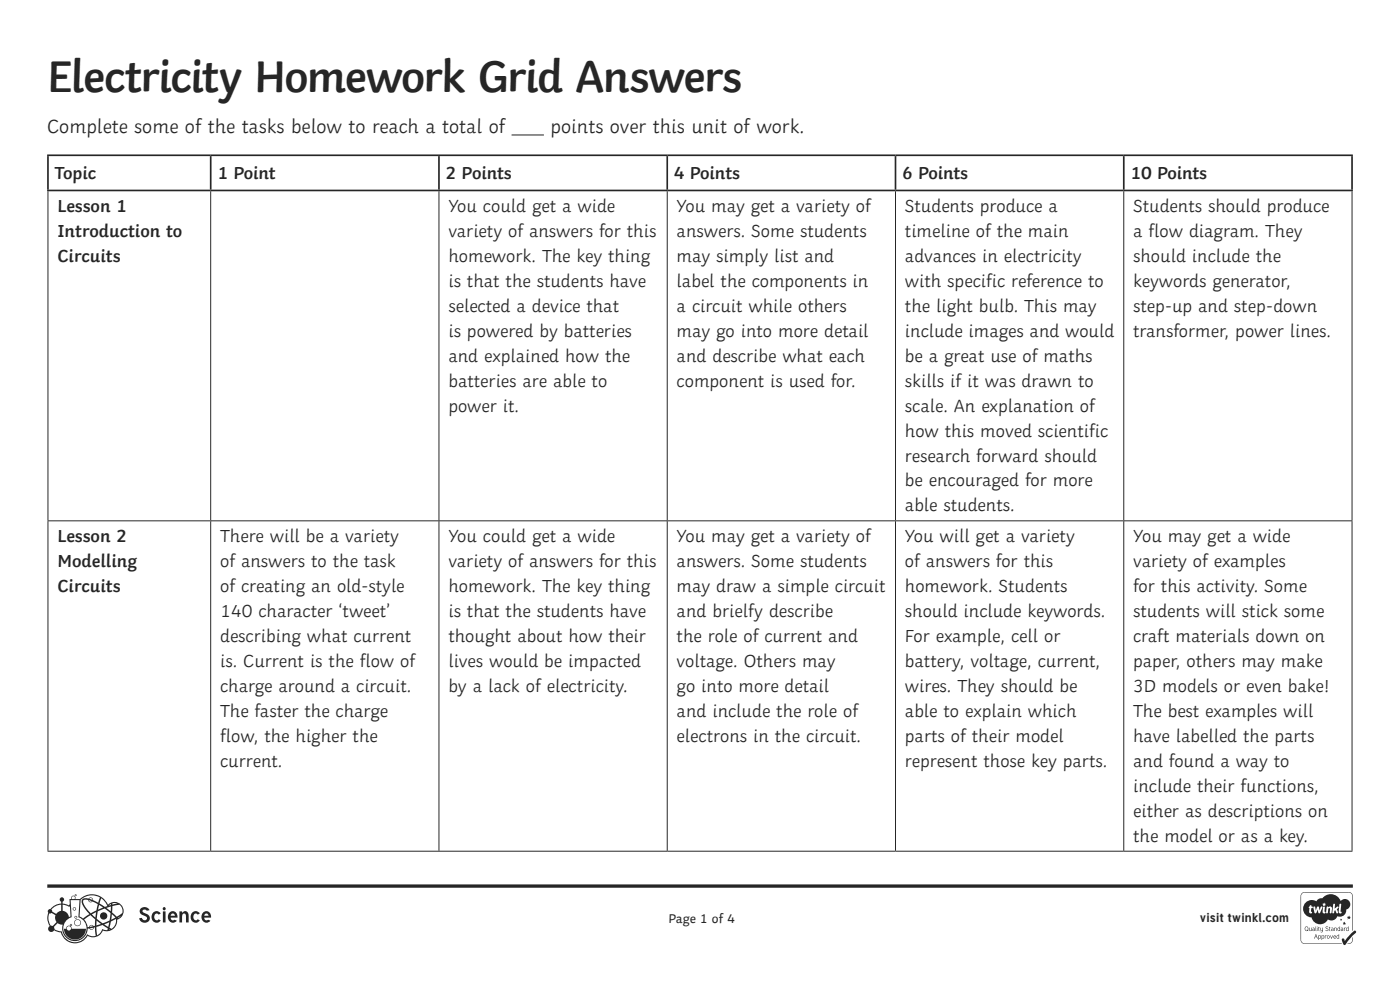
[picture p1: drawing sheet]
<svg xmlns="http://www.w3.org/2000/svg" width="297mm" height="210mm" viewBox="0 0 297 210" stroke-linecap="round" stroke-linejoin="round" font-family="sans-serif">
<defs><g id="words">
<text font-size="9.9" fill="#282526" x="10" y="19.5">Electricity Homework Grid Answers</text>
<g font-size="4.2" fill="#282526">
<text x="10" y="28.3">Complete some of the tasks below to reach a total of</text>
<text x="116.8" y="28.3">points over this unit of work.</text>
</g>
<g font-size="3.9" fill="#282526">
<text x="11.6" y="38">Topic</text>
<text x="46.1" y="38">1 Point</text>
<text x="94.5" y="38">2 Points</text>
<text x="143" y="38">4 Points</text>
<text x="191.4" y="38">6 Points</text>
<text x="239.8" y="38">10 Points</text>
<text x="12.2" y="45">Lesson 1</text>
<text x="95.1" y="45">You could get a wide</text>
<text x="143.5" y="45">You may get a variety of</text>
<text x="192" y="45">Students produce a</text>
<text x="240.4" y="45">Students should produce</text>
<text x="12.2" y="50.3">Introduction to</text>
<text x="95.1" y="50.3">variety of answers for this</text>
<text x="143.5" y="50.3">answers. Some students</text>
<text x="192" y="50.3">timeline of the main</text>
<text x="240.4" y="50.3">a flow diagram. They</text>
<text x="12.2" y="55.6">Circuits</text>
<text x="95.1" y="55.6">homework. The key thing</text>
<text x="143.5" y="55.6">may simply list and</text>
<text x="192" y="55.6">advances in electricity</text>
<text x="240.4" y="55.6">should include the</text>
<text x="95.1" y="60.9">is that the students have</text>
<text x="143.5" y="60.9">label the components in</text>
<text x="192" y="60.9">with specific reference to</text>
<text x="240.4" y="60.9">keywords generator,</text>
<text x="95.1" y="66.1">selected a device that</text>
<text x="95.1" y="71.4">is powered by batteries</text>
<text x="143.5" y="66.1">a circuit while others</text>
<text x="143.5" y="71.4">may go into more detail</text>
<text x="192" y="66.1">the light bulb. This may</text>
<text x="192" y="71.4">include images and would</text>
<text x="240.4" y="66.1">step-up and step-down</text>
<text x="240.4" y="71.4">transformer, power lines.</text>
<text x="95.1" y="76.7">and explained how the</text>
<text x="143.5" y="76.7">and describe what each</text>
<text x="192" y="76.7">be a great use of maths</text>
<text x="95.1" y="82">batteries are able to</text>
<text x="143.5" y="82">component is used for.</text>
<text x="192" y="82">skills if it was drawn to</text>
<text x="95.1" y="87.3">power it.</text>
<text x="192" y="87.3">scale. An explanation of</text>
<text x="192" y="92.6">how this moved scientific</text>
<text x="192" y="97.9">research forward should</text>
<text x="192" y="103.2">be encouraged for more</text>
<text x="192" y="108.5">able students.</text>
<text x="12.2" y="115.1">Lesson 2</text>
<text x="46.7" y="115.1">There will be a variety</text>
<text x="95.1" y="115.1">You could get a wide</text>
<text x="143.5" y="115.1">You may get a variety of</text>
<text x="192" y="115.1">You will get a variety</text>
<text x="240.4" y="115.1">You may get a wide</text>
<text x="12.2" y="120.3">Modelling</text>
<text x="12.2" y="125.6">Circuits</text>
<text x="46.7" y="120.4">of answers to the task</text>
<text x="46.7" y="125.6">of creating an old-style</text>
<text x="95.1" y="120.4">variety of answers for this</text>
<text x="95.1" y="125.6">homework. The key thing</text>
<text x="143.5" y="120.4">answers. Some students</text>
<text x="143.5" y="125.6">may draw a simple circuit</text>
<text x="192" y="120.4">of answers for this</text>
<text x="192" y="125.6">homework. Students</text>
<text x="240.4" y="120.4">variety of examples</text>
<text x="240.4" y="125.6">for this activity. Some</text>
<text x="46.7" y="130.9">140 character ‘tweet’</text>
<text x="95.1" y="130.9">is that the students have</text>
<text x="143.5" y="130.9">and brielfy describe</text>
<text x="192" y="130.9">should include keywords.</text>
<text x="240.4" y="130.9">students will stick some</text>
<text x="46.7" y="136.2">describing what current</text>
<text x="95.1" y="136.2">thought about how their</text>
<text x="143.5" y="136.2">the role of current and</text>
<text x="192" y="136.2">For example, cell or</text>
<text x="240.4" y="136.2">craft materials down on</text>
<text x="46.7" y="141.5">is. Current is the flow of</text>
<text x="95.1" y="141.5">lives would be impacted</text>
<text x="143.5" y="141.5">voltage. Others may</text>
<text x="192" y="141.5">battery, voltage, current,</text>
<text x="240.4" y="141.5">paper, others may make</text>
<text x="46.7" y="146.8">charge around a circuit.</text>
<text x="95.1" y="146.8">by a lack of electricity.</text>
<text x="143.5" y="146.8">go into more detail</text>
<text x="192" y="146.8">wires. They should be</text>
<text x="240.4" y="146.8">3D models or even bake!</text>
<text x="46.7" y="152.1">The faster the charge</text>
<text x="143.5" y="152.1">and include the role of</text>
<text x="192" y="152.1">able to explain which</text>
<text x="240.4" y="152.1">The best examples will</text>
<text x="46.7" y="157.4">flow, the higher the</text>
<text x="143.5" y="157.4">electrons in the circuit.</text>
<text x="192" y="157.4">parts of their model</text>
<text x="240.4" y="157.4">have labelled the parts</text>
<text x="46.7" y="162.7">current.</text>
<text x="192" y="162.7">represent those key parts.</text>
<text x="240.4" y="162.7">and found a way to</text>
<text x="240.4" y="168">include their functions,</text>
<text x="240.4" y="173.3">either as descriptions on</text>
<text x="240.4" y="178.6">the model or as a key.</text>
</g>
<text font-size="2.8" fill="#282526" x="141.8" y="195.7">Page 1 of 4</text>
<text font-size="2.7" fill="#282526" x="254.5" y="195.7">visit twinkl.com</text>
</g></defs>
<g fill="none" stroke="#282526" stroke-width=".21">
<path d="M108.5 28.6h6.9M10.2 40.6v69.8M44.7 40.6v69.8M93.1 40.6v69.8M141.5 40.6v69.8M190 40.6v69.8M238.4 40.6v69.8M286.8 40.6v69.8M10.1 110.5h276.8M10.2 110.6v69.9M44.7 110.6v69.9M93.1 110.6v69.9"/>
<path d="M141.5 110.6v69.9M190 110.6v69.9M238.4 110.6v69.9M286.8 110.6v69.9M10.1 180.6h276.8"/>
</g>
<path d="M10 32.9h277M10.2 33.1v7.1M44.7 33.1v7.1M93.1 33.1v7.1M141.5 33.1v7.1M190 33.1v7.1M238.4 33.1v7.1M286.8 33.1v7.1M10 40.4h277" fill="none" stroke="#282526" stroke-width=".35"/>
<path d="M284.7 199.1a1.57 1.57 0 0 0 .5 1.4l2.4-2.6v-.4h-.3l-.7 .6-1.3 1.5a.4 .4 0 0 0-.1-.4 .4 .4 0 0 0-.5-.1zM10 187.6v.7h277v-.7zM15.8 189.9a.25 .25 0 0 0 .5 0 .25 .25 0 0 0-.5 0zM16 189.9a.09 .09 0 0 1 .1 0 .09 .09 0 0 1-.1 0zM10.2 193.1v.5a3.1 3.1 0 0 0 .4 2.8 .67 .67 0 0 0-.2 1.1 .67 .67 0 0 0 1.1-.2l1.4 .5a3.1 3.1 0 0 0 2.6 2.3 3.1 3.1 0 0 0 3.1-1.6 2.22 2.22 0 0 0 3.2-1.1 2.23 2.23 0 0 0 3-2.3 1.93 1.93 0 0 0 1.1-2.9 1.93 1.93 0 0 0-3-.3 3.7 3.7 0 0 0-6-1.2h-1a.47 .47 0 0 0-.4-.7 .47 .47 0 0 0-.3 .7h-.5l.1 1.1-.2 .3-1.3-.4v-.4a.47 .47 0 0 0 .2-.8 .47 .47 0 0 0-.8 0 .47 .47 0 0 0 .3 .8v.4a3.6 3.6 0 0 0-2.4 1.1zM11.2 192.6a2.82 2.82 0 0 1 1.8-.7v1.3l-.6 .2-.5 .5-.8-.5-.2-.5zM13.3 191.9l1.4 .5 .1-.2 .2 2.2-.4 .1a1.47 1.47 0 0 0-1.3-1.3zM15.2 190.3a.36 .36 0 0 1 .6-.1 .36 .36 0 0 1 0 .5h-.5zM15 190.9h1.9l-.3 3.7a2.47 2.47 0 0 1 1.3 3.8 2.47 2.47 0 0 1-4-.1 2.47 2.47 0 0 1 1.3-3.7zM19.1 196.5l.3-.2 .3 .2-.7 .1zM19.1 196.9l.7-.1a.4 .4 0 0 1-.3 .3 .4 .4 0 0 1-.4-.2zM17.8 195.1l1.4-1 .5 .5a.78 .78 0 0 1 .5 1.1l-.1 .7h-.2a.58 .58 0 0 0-.6-.2 .58 .58 0 0 0-.5 .4l-.2 .1-.2-.7zM20.7 193.3l1-.4a.55 .55 0 0 1 .9 .1l.4 .4a.55 .55 0 0 1 .4 .8l-.1 .5a.55 .55 0 0 1-.5 .8l-.5 .2a.55 .55 0 0 1-.9-.1l-.5-.4a.55 .55 0 0 1-.3-.8zM21 192l.9 .5-1.1 .5zM20.5 195.3l.9 .7-1 .3zM17.7 191l.1-.1a.79 .79 0 0 1 1.1 .4l.4 .1a.55 .55 0 0 1 .9 .1l.5 .3-.1 .6a.78 .78 0 0 1-.8 1l-.5 .3a5.6 5.6 0 0 1-1.7-2.5zM18.9 190.6l.5-.1 .2 .4zM18.8 190.9l.7 .3-.4 .1zM17.1 190.9a3.5 3.5 0 0 1 4.1-.5l-.4 1.1-.5-.3a.76 .76 0 0 1-.8-.7 .52 .52 0 0 0-.7 .1 1.07 1.07 0 0 0-1.5 .5 5.3 5.3 0 0 0 1.7 2.8l-1.4 .9-.7-.4zM21.5 190.5l.9 .9 .4 .8-.6 .2-1.1-.8zM22.6 192.6l.9-.3v1zM23.1 192.1l.4-.4v.3zM23.7 193.9l.8 .7-.9 .5zM23.8 191.6l1.1 .1-1.1 .2zM25 194.7l.6-.4zM23.8 192.2l1.4-.3a1.46 1.46 0 0 1 .7 1.8l-1.1 .8-.5-.5a.78 .78 0 0 1-.5-1.1zM24.6 194.9h.2zM23.5 195.5l1.1-.6a2 2 0 0 1-.9 2.1l-.5-.2zM23.2 197.1l.1 .1-.2 .1zM22.1 196.1l1.1-.5-.2 1zM20.4 196.6l.7-.2a.78 .78 0 0 1 1.2 .2l.6 .3-.1 .4-1.1-.2-.1 .1a1.98 1.98 0 0 1-1 1.2zM19.5 194l.9-.5-.2 1.2zM12.2 195.8l.5 .3h.6a2.75 2.75 0 0 0 2.2 3.5 2.75 2.75 0 0 0 3.2-2.6l.2-.1a.59 .59 0 0 0 .7 .3 .59 .59 0 0 0 .4-.5h.1l.2 1.8a2.01 2.01 0 0 1-1.8-.3 2.9 2.9 0 0 1-3 1.6 2.9 2.9 0 0 1-2.5-2.2l-.8-.2-.7-.3-.1-.5zM10.4 193.8l.5-.1 .9 .4-.1 .8 .3 .7-.8 .8h-.3a2.51 2.51 0 0 1-.5-2.6zM21.2 194.3a.8 .8 0 0 0 1.6 0 .8 .8 0 0 0-1.6 0zM15.7 195.7a.75 .75 0 0 0 1.5 0 .75 .75 0 0 0-1.5 0zM15.8 195.7a.65 .65 0 0 1 1.3 0 .65 .65 0 0 1-1.3 0zM15.8 194.6a.3 .3 0 0 0 .6 0 .3 .3 0 0 0-.6 0zM15.9 194.6a.2 .2 0 0 1 .4 0 .2 .2 0 0 1-.4 0zM15.4 192.8a.36 .36 0 0 0 .7 0 .36 .36 0 0 0-.7 0zM15.5 192.8a.25 .25 0 0 1 .5 0 .25 .25 0 0 1-.5 0zM14.8 196.2a.25 .25 0 0 0 .5 0 .25 .25 0 0 0-.5 0zM14.9 196.2a.15 .15 0 0 1 .3 0 .15 .15 0 0 1-.3 0zM13.6 197a2.34 2.34 0 0 0 2.3 2.3 2.34 2.34 0 0 0 2.3-2.3h-3a.58 .58 0 0 0-.6-.7 .58 .58 0 0 0-.6 .7zM14.1 196.9a.5 .5 0 0 1 1 0 .5 .5 0 0 1-1 0zM30 192.6a.91 .91 0 0 0-.3 1 .91 .91 0 0 0 .9 .6l.5 .3v.5a.6 .6 0 0 1-.6 .2 .6 .6 0 0 1-.4-.5l-.6 .1a1.13 1.13 0 0 0 1.3 .9 1.13 1.13 0 0 0 .9-1.2l-.3-.5-.8-.4-.4-.3a.48 .48 0 0 1 .4-.4 .48 .48 0 0 1 .5 .3l.6-.1a1.16 1.16 0 0 0-1.7-.5zM32.6 193.5a1.18 1.18 0 0 0-.3 1.7 1.18 1.18 0 0 0 1.7 .2l.1-.2-.5-.2v.1a.67 .67 0 0 1-.9-.6 .67 .67 0 0 1 .7-.7l.2 .2 .5-.2-.4-.4a1.02 1.02 0 0 0-1.1 .1zM34.5 192.8a.35 .35 0 0 0 .7 0 .35 .35 0 0 0-.7 0zM34.6 193.3v2.4h.5v-2.4zM36 193.5a1.19 1.19 0 0 0-.3 1.6 1.19 1.19 0 0 0 1.6 .4l.2-.2-.5-.2a.46 .46 0 0 1-.7-.1l-.1-.4h1.5a1.05 1.05 0 0 0-.4-1.1 1.05 1.05 0 0 0-1.3 0zM36.4 193.8a.45 .45 0 0 1 .7 .4h-.9zM38.1 193.3v2.4h.5l.1-1.6 .4-.3 .3 .3 .1 1.6h.5v-1.5a.75 .75 0 0 0-.4-.9 .75 .75 0 0 0-1 .4v-.4zM40.9 193.5a1.18 1.18 0 0 0-.3 1.7 1.18 1.18 0 0 0 1.6 .2l.2-.2-.5-.2v.1a.67 .67 0 0 1-.9-.6 .67 .67 0 0 1 .7-.7l.2 .2 .5-.2-.4-.4a1.02 1.02 0 0 0-1.1 .1zM43.2 193.5a1.19 1.19 0 0 0-.3 1.6 1.19 1.19 0 0 0 1.6 .4l.1-.2-.5-.2a.46 .46 0 0 1-.7-.1l-.1-.4h1.5a1.05 1.05 0 0 0-.4-1.1 1.05 1.05 0 0 0-1.2 0zM43.5 193.8a.45 .45 0 0 1 .7 .4h-.9zM284.5 196.8l.4 .3h-.4v.3l.4 .1v-.6zM284.6 197.1h.2v.3h-.2zM284.9 195.7v.4l.5 .1 .1-.3-.3-.4zM284.5 194.9l-.2 .2 .1 .2a.2 .2 0 0 0 .3-.1 .2 .2 0 0 0-.2-.3zM281.3 196.6v.3l.4 .3-.2 .2-.3-.1a.34 .34 0 0 0 .4 .2 .34 .34 0 0 0 .2-.4 .34 .34 0 0 0-.4-.2v-.3l.4 .1-.3-.2zM281.4 198.8a.35 .35 0 0 0 .7 0 .35 .35 0 0 0-.7 0zM281.6 198.6h.3v.4h-.1h-.2zM282 196.6v.7l.2 .2-.1-.6 .1-.1zM282.2 198.4l.3 .7 .3-.7-.3 .6zM282.4 196.8l.4 .3h-.4v.3l.5 .1v-.6zM282.5 197.1h.2v.3h-.2zM283.1 196.8v.7l.2-.7 .3 .7-.1-.7-.3 .1zM283.6 198.4l-.1 .4 .1 .3 .4-.1 .1 .1v-.9l-.1 .3zM283.7 198.5l.2 .1 .1 .2-.2 .2zM283.8 196.8l-.1 .3 .1 .4 .4-.1 .1 .1v-1l-.1 .4zM283.9 196.9h.2l.1 .2-.2 .3zM283 198.4l-.1 .5 .4 .2 .1-.1h-.2l-.2-.2h.4v-.2zM283 198.6l.2-.1 .1 .2h-.3zM281.1 198.4l.1 .7v-.5l.3-.2-.3 .1zM279.7 196.6v.7l.2 .2-.1-.6 .2-.1zM280.1 196.8l.1 .7 .4-.1-.1 .2-.4 .1 .4 .1 .2-.3v-.7l-.3 .6zM280.4 198.4v1l.1-.4v.1a.31 .31 0 0 0 .4-.3 .31 .31 0 0 0-.4-.3zM280.5 198.6l.3-.1-.2 .5zM279.7 198.4v1l.1-.4v.1a.31 .31 0 0 0 .4-.3 .31 .31 0 0 0-.4-.3zM279.8 198.6l.3-.1-.1 .5zM278.5 196.8l.3 .3h-.3v.3l.4 .1v-.6zM278.5 197.1h.3v.3h-.3zM279.1 196.5v.9l.2 .1zM279.1 198.2l-.3 .9 .2-.3h.3l.3 .3zM279.2 198.3l.1 .4h-.3zM279.4 196.8l.1 .7zM279.4 196.6a.06 .06 0 0 0 .1 0 .06 .06 0 0 0-.1 0zM277.7 196.8l.1 .7 .4-.1 .1 .1v-.7l-.3 .6zM276.9 196.6a.49 .49 0 0 0-.1 .6 .49 .49 0 0 0 .6 .2l.1 .1v-.1a.48 .48 0 0 0 0-.6 .48 .48 0 0 0-.6-.2zM277 196.7a.32 .32 0 0 1 .4 .2 .32 .32 0 0 1-.2 .4l.1 .1a.43 .43 0 0 1-.4-.3 .43 .43 0 0 1 .1-.4zM277 191.5a1.85 1.85 0 0 0-.4 1.9 1.85 1.85 0 0 0 1.6 1.2 1.85 1.85 0 0 0 1.6 1.4 1.85 1.85 0 0 0 1.9-1 1.32 1.32 0 0 0 2-.7 1.32 1.32 0 0 0 1.9-1.4 1.14 1.14 0 0 0 .7-1.7 1.14 1.14 0 0 0-1.9-.1 2.36 2.36 0 0 0-4-.6h-.1a1.14 1.14 0 0 0-1 .7l-.7-.3a1.85 1.85 0 0 0-1.6 .6zM280.7 192.3l.4 .2-.1 .8 .2 .3-.2 .2-.3-.1-.1-.3zM277.9 192.1l.3-.1v.3l.3 .1-.3 .2-.1 .8 .3 .2-.3 .2-.2-.1-.2-.3 .1-.8-.2-.1zM278.7 192.3l.3 .1 .1 .8 .4-.9 .3 .1 .1 .7 .3-.7 .3-.1-.5 1.4h-.3l-.2-.8-.3 .8h-.3zM280.5 191.7h.3l.1-.2 .1 .2h.3l-.2 .5-.2-.1-.2 .1v-.3zM281.5 192.3h.1l.2 .2a.43 .43 0 0 1 .7-.1l-.1 1.3h-.3l.1-.9-.2-.2-.2 .2-.2 .9h-.1l-.2-.1zM282.9 191.7l.3 .2-.1 .8 .6-.4h.2v.3l-.3 .3 .2 .8h-.3l-.2-.6-.2 .1-.1 .5h-.3zM284.2 191.7l.3 .2-.1 1.4 .2 .3-.2 .2-.2-.1-.2-.3zM285.6 196.8l-.1 .3 .1 .4 .4-.1 .1 .1v-1l-.1 .4zM285.7 196.9h.2l.1 .2-.2 .3zM285.8 194.5l.2 .2-.1 .3 .3-.2 .2 .1 .1-.4h-.2l-.1-.3-.1 .3zM285.1 196.8l.1 .7 .1-.6 .2-.1-.3 .1zM276.2 189.5l-.3 .6v9.3a.86 .86 0 0 0 .9 .8h7.9l-.1-.1h-7.8a.75 .75 0 0 1-.8-.7v-9.3a.75 .75 0 0 1 .8-.8h9.3a.75 .75 0 0 1 .8 .8v7.4l.1-.1v-7.3a.86 .86 0 0 0-.9-.9h-9.3zM287 198.8h-.1a1.02 1.02 0 0 1-1 1.4h-.1a1.03 1.03 0 0 0 1.2-1.4z" fill="#282526"/>
<use href="#words"/>
</svg>
